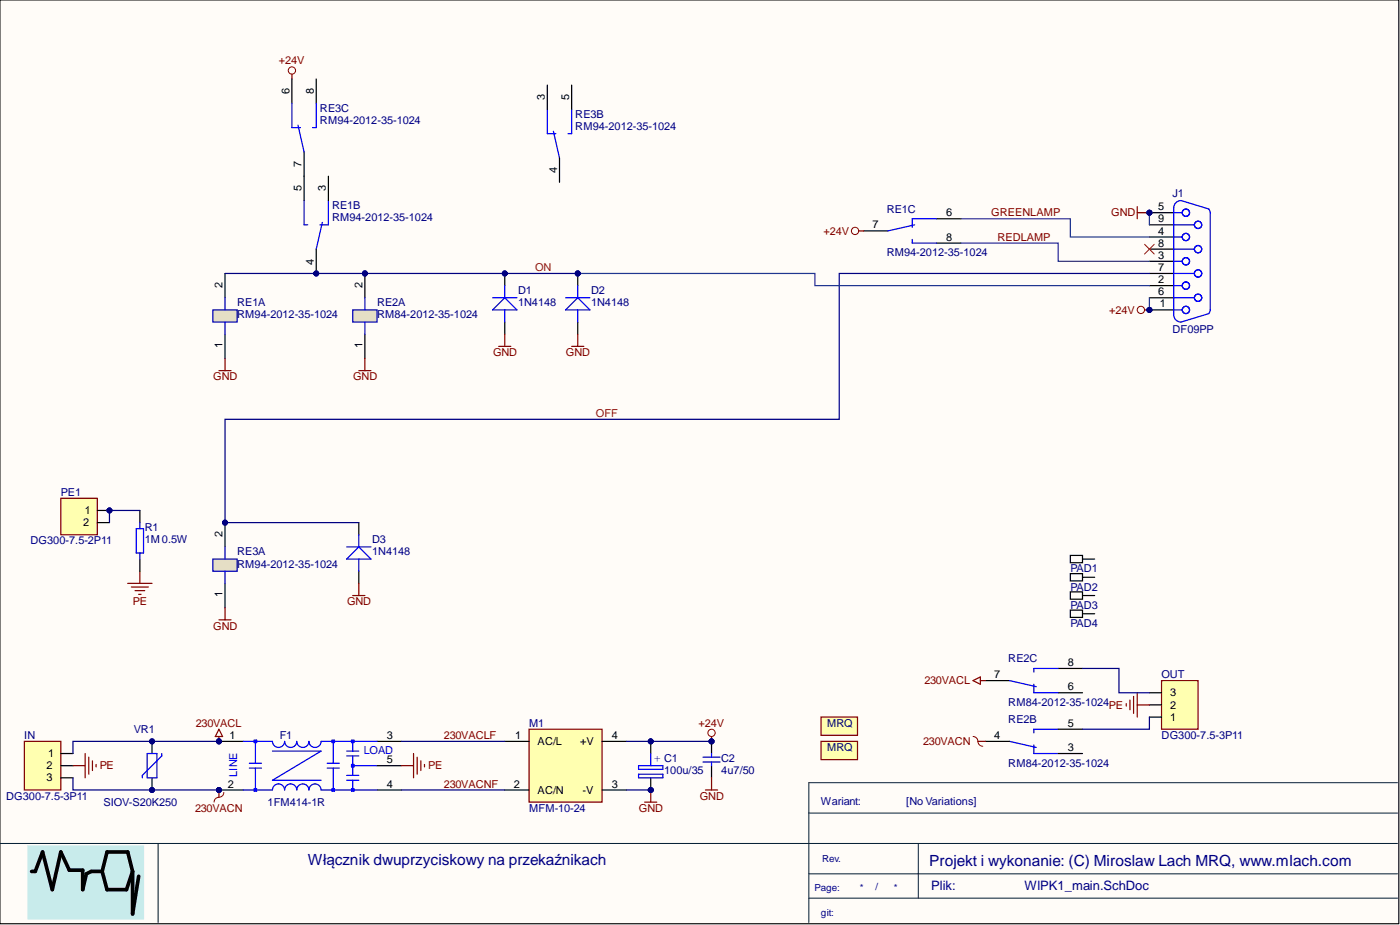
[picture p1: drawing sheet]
<svg xmlns="http://www.w3.org/2000/svg" width="292mm" height="193mm" viewBox="0 0 292 193" stroke-linecap="round" stroke-linejoin="round" font-family="sans-serif">
<defs><g id="words">
<g font-size="3.2" fill="#000080">
<text x="64.2" y="180.4">Włącznik dwuprzyciskowy na przekaźnikach</text>
<text x="193.9" y="180.6">Projekt i wykonanie: (C) Miroslaw Lach MRQ, www.mlach.com</text>
</g>
<g font-size="2.7" fill="#000080">
<text x="194.3" y="185.8">Plik:</text>
<text x="213.8" y="185.8">WlPK1_main.SchDoc</text>
</g>
<g font-size="2.3" fill="#800000">
<text x="58.2" y="13.4">+24V</text>
<text x="206.8" y="45.1">GREENLAMP</text>
<text x="231.9" y="45.1">GND</text>
<text x="171.8" y="48.9">+24V</text>
<text x="208.1" y="50.2">REDLAMP</text>
<text x="231.4" y="65.4">+24V</text>
<text x="102.9" y="74.3">GND</text>
<text x="118.1" y="74.3">GND</text>
<text x="44.5" y="79.4">GND</text>
<text x="73.7" y="79.4">GND</text>
<text x="27.7" y="126.3">PE</text>
<text x="44.5" y="131.3">GND</text>
<text x="72.4" y="126.3">GND</text>
<text x="192.9" y="142.7">230VACL</text>
<text x="40.9" y="151.6">230VACL</text>
<text x="92.6" y="154.2">230VACLF</text>
<text x="145.7" y="151.6">+24V</text>
<text x="192.6" y="155.4">230VACN</text>
<text x="20.8" y="160.5">PE</text>
<text x="89.3" y="160.5">PE</text>
<text x="92.6" y="164.3">230VACNF</text>
<text x="146" y="166.8">GND</text>
<text x="40.7" y="169.4">230VACN</text>
<text x="133.3" y="169.4">GND</text>
</g>
<g font-size="2.3">
<text x="60.4" y="19.5" transform="rotate(-90 60.4 19.5)">6</text>
<text x="65.5" y="19.5" transform="rotate(-90 65.5 19.5)">8</text>
<text x="113.7" y="20.8" transform="rotate(-90 113.7 20.8)">3</text>
<text x="118.8" y="20.8" transform="rotate(-90 118.8 20.8)">5</text>
<text x="62.9" y="34.9" transform="rotate(-90 62.9 34.9)">7</text>
<text x="62.9" y="39.8" transform="rotate(-90 62.9 39.8)">5</text>
<text x="68" y="39.8" transform="rotate(-90 68 39.8)">3</text>
<text x="116.2" y="36.2" transform="rotate(-90 116.2 36.2)">4</text>
<text x="182" y="47.7">7</text>
<text x="197.4" y="45.1">6</text>
<text x="241.7" y="43.9">5</text>
<text x="241.7" y="46.4">9</text>
<text x="197.4" y="50.2">8</text>
<text x="241.7" y="48.9">4</text>
<text x="241.7" y="51.5">8</text>
<text x="65.5" y="55.2" transform="rotate(-90 65.5 55.2)">4</text>
<text x="241.7" y="54">3</text>
<text x="241.7" y="56.5">7</text>
<text x="241.7" y="59.1">2</text>
<text x="46.4" y="60.1" transform="rotate(-90 46.4 60.1)">2</text>
<text x="75.6" y="60.1" transform="rotate(-90 75.6 60.1)">2</text>
<text x="241.7" y="61.6">6</text>
<text x="242" y="64.1">1</text>
<text x="46.4" y="72.6" transform="rotate(-90 46.4 72.6)">1</text>
<text x="75.6" y="72.6" transform="rotate(-90 75.6 72.6)">1</text>
<text x="17.7" y="107.2">1</text>
<text x="17.3" y="109.8">2</text>
<text x="46.4" y="112.1" transform="rotate(-90 46.4 112.1)">2</text>
<text x="46.4" y="124.6" transform="rotate(-90 46.4 124.6)">1</text>
<text x="207.4" y="141.5">7</text>
<text x="222.8" y="138.9">8</text>
<text x="222.8" y="144">6</text>
<text x="244.1" y="147.8">2</text>
<text x="244.1" y="145.3">3</text>
<text x="47.9" y="154.2">1</text>
<text x="80.7" y="154.2">3</text>
<text x="107.5" y="154.2">1</text>
<text x="112.2" y="155.4">AC/L</text>
<text x="121" y="155.4">+V</text>
<text x="127.6" y="154.2">4</text>
<text x="207.4" y="154.2">4</text>
<text x="222.8" y="151.6">5</text>
<text x="244.1" y="150.4">1</text>
<text x="9.7" y="160.5">2</text>
<text x="10.1" y="158">1</text>
<text x="80.7" y="159.2">5</text>
<text x="222.8" y="156.7">3</text>
<text x="9.7" y="163">3</text>
<text x="47.5" y="164.3">2</text>
<text x="80.7" y="164.3">4</text>
<text x="107.2" y="164.3">2</text>
<text x="112.2" y="165.6">AC/N</text>
<text x="121.6" y="165.6">-V</text>
<text x="127.6" y="164.3">3</text>
</g>
<g font-size="2.3" fill="#000080">
<text x="66.7" y="23.3">RE3C</text>
<text x="66.7" y="25.9">RM94-2012-35-1024</text>
<text x="120" y="24.6">RE3B</text>
<text x="120" y="27.1">RM94-2012-35-1024</text>
<text x="244.6" y="41.1">J1</text>
<text x="69.3" y="43.6">RE1B</text>
<text x="69.3" y="46.1">RM94-2012-35-1024</text>
<text x="185" y="44.4">RE1C</text>
<text x="185" y="53.5">RM94-2012-35-1024</text>
<text x="49.5" y="63.9">RE1A</text>
<text x="78.7" y="63.9">RE2A</text>
<text x="108.1" y="61.4">D1</text>
<text x="108.1" y="63.9">1N4148</text>
<text x="123.3" y="61.4">D2</text>
<text x="123.3" y="63.9">1N4148</text>
<text x="49.5" y="66.4">RM94-2012-35-1024</text>
<text x="78.7" y="66.4">RM84-2012-35-1024</text>
<text x="244.6" y="69.5">DF09PP</text>
<text x="12.7" y="103.4">PE1</text>
<text x="6.3" y="113.6">DG300-7.5-2P11</text>
<text x="30.2" y="110.8">R1</text>
<text x="30.2" y="113.3">1M0.5W</text>
<text x="77.7" y="113.3">D3</text>
<text x="49.5" y="115.9">RE3A</text>
<text x="49.5" y="118.4">RM94-2012-35-1024</text>
<text x="77.7" y="115.9">1N4148</text>
<text x="223.3" y="119.4">PAD1</text>
<text x="223.3" y="123.2">PAD2</text>
<text x="223.3" y="127">PAD3</text>
<text x="223.3" y="130.8">PAD4</text>
<text x="210.4" y="138.2">RE2C</text>
<text x="242.4" y="141.5">OUT</text>
<text x="210.4" y="147.3">RM84-2012-35-1024PE</text>
<text x="5.1" y="154.2">IN</text>
<text x="27.9" y="152.9">VR1</text>
<text x="58.4" y="154.2">F1</text>
<text x="110.4" y="151.6">M1</text>
<text x="172.6" y="151.6">MRQ</text>
<text x="210.4" y="150.9">RE2B</text>
<text x="242.4" y="154.2">DG300-7.5-3P11</text>
<text x="137.8" y="157.7" transform="rotate(-180 137.8 157.7)">+</text>
<text x="138.6" y="159">C1</text>
<text x="138.6" y="161.5">100u/35</text>
<text x="150.5" y="159">C2</text>
<text x="150.5" y="161.5">4u7/50</text>
<text x="172.6" y="156.7">MRQ</text>
<text x="210.4" y="160">RM84-2012-35-1024</text>
<text x="1.3" y="166.8">DG300-7.5-3P11</text>
<text x="171.3" y="167.8">Wariant:</text>
<text x="189.1" y="167.8">[No Variations]</text>
<text x="21.6" y="168.1">SIOV-S20K250</text>
<text x="55.8" y="168.1">1FM414-1R</text>
<text x="110.4" y="169.4">MFM-10-24</text>
</g>
<g font-size="2.3" fill="#f00">
<text x="111.7" y="56.5">ON</text>
<text x="124.3" y="87">OFF</text>
</g>
<g font-size="2.3" fill="#00f">
<text x="75.9" y="157.2">LOAD</text>
<text x="49.5" y="162" transform="rotate(-90 49.5 162)">LINE</text>
</g>
<g font-size="2" fill="#000080">
<text x="171.5" y="179.8">Rev.</text>
<text x="169.9" y="185.9">Page:</text>
<text x="179.4" y="185.9">*</text>
<text x="183.2" y="184.2" transform="rotate(-180 183.2 184.2)">/</text>
<text x="186.5" y="185.9">*</text>
<text x="171.3" y="191">git:</text>
</g>
</g></defs>
<path d="M0 0h291.8v192.7h-291.8z" fill-rule="evenodd" fill="#fffcf8"/>
<path d="M0 0h291.8v192.7h-291.8z" fill="none" stroke="#000" stroke-width=".21"/>
<path d="M0 0h291.8v192.7h-291.8z" fill-rule="evenodd" fill="#fffcf8"/>
<path d="M0 0h291.8v192.7h-291.8z" fill="none" stroke="#000" stroke-width=".21"/>
<path d="M0 176h291.6M33 176v16.4M168.8 163.3v29.1M191.6 176v11.4M168.8 187.4h122.8M168.8 182.3h122.8" fill="none" stroke="#001b31" stroke-width=".21"/>
<path d="M5.8 176.5h24.1v15.2h-24.1z" fill-rule="evenodd" fill="#c8ebeb"/>
<path d="M5.8 176.5h24.1v15.2h-24.1z" fill="none" stroke="#c8ebeb" stroke-width=".25"/>
<path d="M6.6 181.8h.8l1.5-4.1 2 7.9 1.8-7.9 1.8 3.8h2.8v4.1l.7-3.3 1-.5h2.3M21.3 181.8l1 3.8h4.1l1.3-3.8M21.3 181.8l1-4.1h4.3l1.1 4.1M27.7 181.8v8.9l1.2-7.9" fill="none" stroke="#000" stroke-width=".76"/>
<path d="M168.8 169.6h122.8M168.8 163.3h122.8" fill="none" stroke="#001b31" stroke-width=".21"/>
<path d="M223.3 115.9h2.6v1.5h-2.6zM223.3 119.7h2.6v1.5h-2.6zM225.9 116.6h2.5M223.3 123.5h2.6v1.5h-2.6zM223.3 127.3h2.6v1.5h-2.6zM225.9 120.4h2.5M225.9 124.2h2.5M225.9 128h2.5" fill="none" stroke="#000" stroke-width=".25"/>
<path d="M44.4 64.7h5.1v2.5h-5.1z" fill-rule="evenodd" fill="#e5dec5"/>
<path d="M44.4 64.7h5.1v2.5h-5.1z" fill="none" stroke="#0000b4" stroke-width=".25"/>
<path d="M46.9 57v5.1M180.2 48.2h5.1M195.4 45.6h5.1M195.4 50.7h5.1M46.9 69.7v5.1M205.6 154.7h5M220.8 152.1h5.1M220.8 157.2h5.1" fill="none" stroke="#000" stroke-width=".25"/>
<path d="M190.3 49.9v.8h5.1M190.8 46.9l-5.5 1.3M195.4 45.6h-5.1v1.8M46.9 62.1v2.6M46.9 67.2v2.5M210.6 154.7l5.6 1.2M215.7 155.4v1.8h5.1M220.8 152.1h-5.1v.8" fill="none" stroke="#00f" stroke-width=".25"/>
<circle cx="238" cy="64.7" r=".76" fill="none" stroke="#800000" stroke-width=".21"/>
<path d="M238.8 64.7h1" fill="none" stroke="#800000" stroke-width=".25"/>
<circle cx="239.8" cy="64.7" r=".51" fill="#000080"/>
<circle cx="239.8" cy="64.7" r=".51" fill="none" stroke="#000080" stroke-width=".21"/>
<path d="M60.9 15.5v1M45.7 77.3h2.5M46.9 74.8v2.5" fill="none" stroke="#800000" stroke-width=".25"/>
<circle cx="60.9" cy="14.7" r=".76" fill="none" stroke="#800000" stroke-width=".21"/>
<circle cx="76.1" cy="57" r=".51" fill="#000080"/>
<circle cx="76.1" cy="57" r=".51" fill="none" stroke="#000080" stroke-width=".21"/>
<path d="M73.6 64.7h5.1v2.5h-5.1z" fill-rule="evenodd" fill="#e5dec5"/>
<path d="M73.6 64.7h5.1v2.5h-5.1z" fill="none" stroke="#0000b4" stroke-width=".25"/>
<path d="M76.1 57v5.1" fill="none" stroke="#000" stroke-width=".25"/>
<circle cx="76.1" cy="57" r=".51" fill="#000080"/>
<circle cx="76.1" cy="57" r=".51" fill="none" stroke="#000080" stroke-width=".21"/>
<path d="M114.2 17.7v5.1M119.3 17.7v5.1M116.7 33v5M76.1 69.7v5.1M220.8 139.4h5.1M205.6 142h5M220.8 144.5h5.1" fill="none" stroke="#000" stroke-width=".25"/>
<path d="M114.2 22.8v5.1h1.8M115.5 27.4l1.2 5.6M119.3 22.8v5.1h-.8M76.1 62.1v2.6M76.1 67.2v2.5M220.8 139.4h-5.1v.8M210.6 142l5.6 1.3M215.7 142.7v1.8h5.1" fill="none" stroke="#00f" stroke-width=".25"/>
<path d="M74.9 77.3h2.5M76.1 74.8v2.5" fill="none" stroke="#800000" stroke-width=".25"/>
<circle cx="46.9" cy="109" r=".51" fill="#000080"/>
<circle cx="46.9" cy="109" r=".51" fill="none" stroke="#000080" stroke-width=".21"/>
<path d="M44.4 116.6h5.1v2.6h-5.1z" fill-rule="evenodd" fill="#e5dec5"/>
<path d="M44.4 116.6h5.1v2.6h-5.1z" fill="none" stroke="#0000b4" stroke-width=".25"/>
<path d="M46.9 109v5.1" fill="none" stroke="#000" stroke-width=".25"/>
<circle cx="46.9" cy="109" r=".51" fill="#000080"/>
<circle cx="46.9" cy="109" r=".51" fill="none" stroke="#000080" stroke-width=".21"/>
<path d="M46.9 121.7v5.1" fill="none" stroke="#000" stroke-width=".25"/>
<path d="M46.9 114.1v2.5M46.9 119.2v2.5" fill="none" stroke="#00f" stroke-width=".25"/>
<circle cx="66" cy="57" r=".51" fill="#000080"/>
<circle cx="66" cy="57" r=".51" fill="none" stroke="#000080" stroke-width=".21"/>
<path d="M63.4 41.8v5.1h.8M67.2 46.4l-1.2 5.6M68.5 41.8v5.1h-1.8" fill="none" stroke="#00f" stroke-width=".25"/>
<path d="M63.4 36.8v5M66 52v5" fill="none" stroke="#000" stroke-width=".25"/>
<circle cx="66" cy="57" r=".51" fill="#000080"/>
<circle cx="66" cy="57" r=".51" fill="none" stroke="#000080" stroke-width=".21"/>
<path d="M60.9 16.5v5.1M66 16.5v5.1M63.4 31.7v5.1M68.5 36.8v5" fill="none" stroke="#000" stroke-width=".25"/>
<path d="M60.9 21.6v5h1.8M62.2 26.1l1.2 5.6M66 21.6v5h-.8" fill="none" stroke="#00f" stroke-width=".25"/>
<path d="M179.2 48.2h1M45.7 129.3h2.5M46.9 126.8v2.5M203 142l1.5-.8v1.5zM204.5 142h1.1" fill="none" stroke="#800000" stroke-width=".25"/>
<circle cx="178.4" cy="48.2" r=".76" fill="none" stroke="#800000" stroke-width=".21"/>
<path d="M242.4 142h7.6v10.1h-7.6z" fill-rule="evenodd" fill="#ffffb0"/>
<path d="M242.4 142h7.6v10.1h-7.6z" fill="none" stroke="#800000" stroke-width=".25"/>
<path d="M239.8 149.6h2.6M239.8 147.1h2.6M239.8 144.5h2.6" fill="none" stroke="#000" stroke-width=".25"/>
<path d="M5.1 154.7h7.6v10.1h-7.6z" fill-rule="evenodd" fill="#ffffb0"/>
<path d="M5.1 154.7h7.6v10.1h-7.6zM45.7 152.1l.7 1.5h-1.5zM45.7 153.6v1.1" fill="none" stroke="#800000" stroke-width=".25"/>
<path d="M12.7 157.2h2.5M12.7 159.7h2.5M12.7 162.3h2.5" fill="none" stroke="#000" stroke-width=".25"/>
<circle cx="45.7" cy="154.7" r=".51" fill="#000080"/>
<circle cx="45.7" cy="154.7" r=".51" fill="none" stroke="#000080" stroke-width=".21"/>
<path d="M46.7 165.3a1.18 1.18 0 0 1-1.4 1.1l-.6 .5v.4" fill="none" stroke="#800000" stroke-width=".21"/>
<path d="M45.7 164.8v1.5" fill="none" stroke="#800000" stroke-width=".25"/>
<circle cx="45.7" cy="164.8" r=".51" fill="#000080"/>
<circle cx="45.7" cy="164.8" r=".51" fill="none" stroke="#000080" stroke-width=".21"/>
<path d="M110.4 152.1h15.2v15.2h-15.2z" fill-rule="evenodd" fill="#ffffb0"/>
<path d="M110.4 152.1h15.2v15.2h-15.2z" fill="none" stroke="#800000" stroke-width=".25"/>
<path d="M105.3 154.7h5.1M125.6 154.7h5.1M105.3 164.8h5.1M125.6 164.8h5.1" fill="none" stroke="#000" stroke-width=".25"/>
<circle cx="45.7" cy="154.7" r=".51" fill="#000080"/>
<circle cx="45.7" cy="154.7" r=".51" fill="none" stroke="#000080" stroke-width=".21"/>
<circle cx="45.7" cy="164.8" r=".51" fill="#000080"/>
<circle cx="45.7" cy="164.8" r=".51" fill="none" stroke="#000080" stroke-width=".21"/>
<path d="M45.7 154.7h5.1" fill="none" stroke="#000" stroke-width=".25"/>
<circle cx="45.7" cy="154.7" r=".51" fill="#000080"/>
<circle cx="45.7" cy="154.7" r=".51" fill="none" stroke="#000080" stroke-width=".21"/>
<path d="M45.7 164.8h5.1M78.7 164.8h5" fill="none" stroke="#000" stroke-width=".25"/>
<circle cx="45.7" cy="164.8" r=".51" fill="#000080"/>
<circle cx="45.7" cy="164.8" r=".51" fill="none" stroke="#000080" stroke-width=".21"/>
<path d="M78.7 154.7h5M78.7 159.7h5" fill="none" stroke="#000" stroke-width=".25"/>
<g fill="none" stroke="#00f" stroke-width=".25">
<path d="M50.8 154.7h6a1.27 1.27 0 0 0 1.3 1.2 1.27 1.27 0 0 0 1.3-1.2 1.27 1.27 0 0 0 1.3 1.2 1.27 1.27 0 0 0 1.2-1.2 1.27 1.27 0 0 0 1.3 1.2 1.27 1.27 0 0 0 1.3-1.2 1.27 1.27 0 0 0 1.2 1.2 1.27 1.27 0 0 0 1.3-1.2h11.7M52 159.2h2.6M53 154.4h.5v.5h-.5zM53.3 154.7v4.5M56.8 156.7h10.2l-10.2 6.1h10.2M68.3 159.2h2.5M69.3 154.4h.5v.5h-.5zM69.5 154.7v4.5M72.3 156.7h2.6M72.3 157.7h2.6M73.3 154.4h.5v.5h-.5zM73.3 159.5h.5v.5h-.5z"/>
<path d="M73.6 154.7v2M73.6 157.7v4.1M73.6 159.7h5.1M50.8 164.8h6a1.27 1.27 0 0 1 1.3-1.3 1.27 1.27 0 0 1 1.3 1.3 1.27 1.27 0 0 1 1.3-1.3 1.27 1.27 0 0 1 1.2 1.3 1.27 1.27 0 0 1 1.3-1.3 1.27 1.27 0 0 1 1.3 1.3 1.27 1.27 0 0 1 1.2-1.3 1.27 1.27 0 0 1 1.3 1.3h11.7M52 160.2h2.6M53 164.6h.5v.5h-.5zM53.3 160.2v4.6M68.3 160.2h2.5M69.3 164.6h.5v.5h-.5zM69.5 160.2v4.6M72.3 162.8h2.6M72.3 161.8h2.6"/>
<path d="M73.3 164.6h.5v.5h-.5zM73.6 162.8v2"/>
</g>
<path d="M83.7 159.7h2.6M86.3 157.2v5.1M87 158v3.5M87.8 158.7v2M88.6 159.5v.5" fill="none" stroke="#800000" stroke-width=".25"/>
<circle cx="135.8" cy="164.8" r=".51" fill="#000080"/>
<circle cx="135.8" cy="164.8" r=".51" fill="none" stroke="#000080" stroke-width=".21"/>
<circle cx="135.8" cy="154.7" r=".51" fill="#000080"/>
<circle cx="135.8" cy="154.7" r=".51" fill="none" stroke="#000080" stroke-width=".21"/>
<path d="M135.8 162.3v2.5" fill="none" stroke="#000" stroke-width=".25"/>
<circle cx="135.8" cy="164.8" r=".51" fill="#000080"/>
<circle cx="135.8" cy="164.8" r=".51" fill="none" stroke="#000080" stroke-width=".21"/>
<path d="M135.8 154.7v2.5" fill="none" stroke="#000" stroke-width=".25"/>
<circle cx="135.8" cy="154.7" r=".51" fill="#000080"/>
<circle cx="135.8" cy="154.7" r=".51" fill="none" stroke="#000080" stroke-width=".21"/>
<path d="M133.2 159.7h5.1v.8h-5.1zM135.8 157.2v2.5M133.2 161.5h5.1v.8h-5.1z" fill="none" stroke="#00f" stroke-width=".25"/>
<circle cx="148.5" cy="152.9" r=".76" fill="none" stroke="#800000" stroke-width=".21"/>
<path d="M148.5 153.6v1.1" fill="none" stroke="#800000" stroke-width=".25"/>
<circle cx="148.5" cy="154.7" r=".51" fill="#000080"/>
<circle cx="148.5" cy="154.7" r=".51" fill="none" stroke="#000080" stroke-width=".21"/>
<circle cx="148.5" cy="154.7" r=".51" fill="#000080"/>
<circle cx="148.5" cy="154.7" r=".51" fill="none" stroke="#000080" stroke-width=".21"/>
<path d="M148.5 154.7v2.5" fill="none" stroke="#000" stroke-width=".25"/>
<circle cx="148.5" cy="154.7" r=".51" fill="#000080"/>
<circle cx="148.5" cy="154.7" r=".51" fill="none" stroke="#000080" stroke-width=".21"/>
<path d="M148.5 159.7v2.6" fill="none" stroke="#000" stroke-width=".25"/>
<path d="M146.7 159h3.5M146.7 158h3.5M148.5 157.2v.8M148.5 159v.7" fill="none" stroke="#00f" stroke-width=".25"/>
<path d="M134.5 167.3h2.5M135.8 164.8v2.5M147.2 164.8h2.5M148.5 162.3v2.5" fill="none" stroke="#800000" stroke-width=".25"/>
<circle cx="135.8" cy="164.8" r=".51" fill="#000080"/>
<circle cx="135.8" cy="164.8" r=".51" fill="none" stroke="#000080" stroke-width=".21"/>
<path d="M15.2 159.7h2.6M17.8 157.2v5.1M18.5 158v3.5M19.3 158.7v2M20 159.5v.5M204 154.7h1.6M235 146.8v.5M235.8 146v2.1M236.5 145.3v3.5M237.3 144.5v5.1M237.3 147.1h2.5" fill="none" stroke="#800000" stroke-width=".25"/>
<path d="M203 153.6a1.19 1.19 0 0 1 1.1 1.5l.6 .5 .3 .1" fill="none" stroke="#800000" stroke-width=".21"/>
<circle cx="31.7" cy="154.7" r=".51" fill="#000080"/>
<circle cx="31.7" cy="154.7" r=".51" fill="none" stroke="#000080" stroke-width=".21"/>
<circle cx="31.7" cy="164.8" r=".51" fill="#000080"/>
<circle cx="31.7" cy="164.8" r=".51" fill="none" stroke="#000080" stroke-width=".21"/>
<path d="M31.7 154.7v2.5" fill="none" stroke="#000" stroke-width=".25"/>
<circle cx="31.7" cy="154.7" r=".51" fill="#000080"/>
<circle cx="31.7" cy="154.7" r=".51" fill="none" stroke="#000080" stroke-width=".21"/>
<path d="M31.7 162.3v2.5" fill="none" stroke="#000" stroke-width=".25"/>
<circle cx="31.7" cy="164.8" r=".51" fill="#000080"/>
<circle cx="31.7" cy="164.8" r=".51" fill="none" stroke="#000080" stroke-width=".21"/>
<path d="M30.7 157.2h2v5.1h-2zM33.8 157.2v.5l-4.1 4.1v.5" fill="none" stroke="#00f" stroke-width=".25"/>
<circle cx="105.3" cy="57" r=".51" fill="#000080"/>
<circle cx="105.3" cy="57" r=".51" fill="none" stroke="#000080" stroke-width=".21"/>
<path d="M105.3 57v2.6M105.3 67.2v2.5" fill="none" stroke="#000" stroke-width=".25"/>
<circle cx="105.3" cy="57" r=".51" fill="#000080"/>
<circle cx="105.3" cy="57" r=".51" fill="none" stroke="#000080" stroke-width=".21"/>
<path d="M105.3 59.6v2.5M102.8 64.7l2.5-2.6 2.6 2.6zM102.8 62.1h5.1M105.3 64.7v2.5" fill="none" stroke="#00f" stroke-width=".25"/>
<circle cx="120.5" cy="57" r=".51" fill="#000080"/>
<circle cx="120.5" cy="57" r=".51" fill="none" stroke="#000080" stroke-width=".21"/>
<path d="M120.5 57v2.6M120.5 67.2v2.5" fill="none" stroke="#000" stroke-width=".25"/>
<circle cx="120.5" cy="57" r=".51" fill="#000080"/>
<circle cx="120.5" cy="57" r=".51" fill="none" stroke="#000080" stroke-width=".21"/>
<path d="M120.5 59.6v2.5M118 64.7l2.5-2.6 2.6 2.6zM118 62.1h5.1M120.5 64.7v2.5M72.3 116.6l2.6-2.5 2.5 2.5zM72.3 114.1h5.1M74.9 111.6v2.5M74.9 116.6v2.6" fill="none" stroke="#00f" stroke-width=".25"/>
<path d="M74.9 109v2.6M74.9 119.2v2.5" fill="none" stroke="#000" stroke-width=".25"/>
<path d="M104 72.3h2.6M105.3 69.7v2.6M119.3 72.3h2.5M120.5 69.7v2.6M29.2 119.2v2.5M26.6 121.7h5.1M27.4 122.5h3.6M28.2 123.2h2M28.9 124h.5M73.6 124.2h2.5M74.9 121.7v2.5" fill="none" stroke="#800000" stroke-width=".25"/>
<circle cx="22.8" cy="106.5" r=".51" fill="#000080"/>
<circle cx="22.8" cy="106.5" r=".51" fill="none" stroke="#000080" stroke-width=".21"/>
<path d="M12.7 104h7.6v7.6h-7.6z" fill-rule="evenodd" fill="#ffffb0"/>
<path d="M12.7 104h7.6v7.6h-7.6z" fill="none" stroke="#800000" stroke-width=".25"/>
<path d="M20.3 106.5h2.5" fill="none" stroke="#000" stroke-width=".25"/>
<circle cx="22.8" cy="106.5" r=".51" fill="#000080"/>
<circle cx="22.8" cy="106.5" r=".51" fill="none" stroke="#000080" stroke-width=".21"/>
<path d="M20.3 109h2.5M29.2 106.5v2.5M29.2 116.6v2.6" fill="none" stroke="#000" stroke-width=".25"/>
<path d="M28.4 110.3h1.5v5.1h-1.5zM29.2 109v1.3M29.2 115.4v1.2" fill="none" stroke="#00f" stroke-width=".25"/>
<circle cx="239.8" cy="44.4" r=".51" fill="#000080"/>
<circle cx="239.8" cy="44.4" r=".51" fill="none" stroke="#000080" stroke-width=".21"/>
<circle cx="239.8" cy="64.7" r=".51" fill="#000080"/>
<circle cx="239.8" cy="64.7" r=".51" fill="none" stroke="#000080" stroke-width=".21"/>
<path d="M239.8 44.4h5.1" fill="none" stroke="#000" stroke-width=".25"/>
<circle cx="239.8" cy="44.4" r=".51" fill="#000080"/>
<circle cx="239.8" cy="44.4" r=".51" fill="none" stroke="#000080" stroke-width=".21"/>
<path d="M239.8 46.9h5.1M239.8 49.4h5.1M239.8 52h5.1M239.8 54.5h5.1M239.8 57h5.1M239.8 59.6h5.1M239.8 62.1h5.1M239.8 64.7h5.1" fill="none" stroke="#000" stroke-width=".25"/>
<circle cx="239.8" cy="64.7" r=".51" fill="#000080"/>
<circle cx="239.8" cy="64.7" r=".51" fill="none" stroke="#000080" stroke-width=".21"/>
<g fill="none" stroke="#00f" stroke-width=".25">
<path d="M244.9 44.4h1.8M244.9 46.9h4.3M244.9 49.4h1.8M244.9 52h4.3M244.9 54.5h1.8M244.9 57h4.3M244.9 59.6h1.8M252.2 43.7l.3 .7v20.3l-.3 .7M252.2 43.6l-5.8-1.8a1.53 1.53 0 0 0-1.5 1.6v22.3a1.52 1.52 0 0 0 1.5 1.5l5.8-1.8M244.9 62.1h4.3M244.9 64.7h1.8"/>
<circle cx="247.4" cy="44.4" r=".76"/>
<circle cx="247.4" cy="54.5" r=".76"/>
<circle cx="247.4" cy="59.6" r=".76"/>
<circle cx="247.4" cy="49.4" r=".76"/>
<circle cx="250" cy="46.9" r=".76"/>
<circle cx="250" cy="52" r=".76"/>
<circle cx="250" cy="57" r=".76"/>
<circle cx="247.4" cy="64.7" r=".76"/>
<circle cx="250" cy="62.1" r=".76"/>
</g>
<path d="M237.3 43.1v2.5M237.3 44.4h2.5" fill="none" stroke="#800000" stroke-width=".25"/>
<circle cx="239.8" cy="44.4" r=".51" fill="#000080"/>
<circle cx="239.8" cy="44.4" r=".51" fill="none" stroke="#000080" stroke-width=".21"/>
<path d="M171.3 154.7h7.6v3.8h-7.6z" fill-rule="evenodd" fill="#ffffb0"/>
<path d="M171.3 154.7h7.6v3.8h-7.6z" fill="none" stroke="#800000" stroke-width=".25"/>
<path d="M171.3 149.6h7.6v3.8h-7.6z" fill-rule="evenodd" fill="#ffffb0"/>
<path d="M171.3 149.6h7.6v3.8h-7.6z" fill="none" stroke="#800000" stroke-width=".25"/>
<path d="M239.8 44.4v2.5" fill="none" stroke="#1c4587" stroke-width=".25"/>
<circle cx="239.8" cy="44.4" r=".51" fill="#000080"/>
<circle cx="239.8" cy="44.4" r=".51" fill="none" stroke="#000080" stroke-width=".21"/>
<path d="M15.2 162.3v2.5h30.5" fill="none" stroke="#000080" stroke-width=".25"/>
<circle cx="31.7" cy="164.8" r=".51" fill="#000080"/>
<circle cx="31.7" cy="164.8" r=".51" fill="none" stroke="#000080" stroke-width=".21"/>
<circle cx="45.7" cy="164.8" r=".51" fill="#000080"/>
<circle cx="45.7" cy="164.8" r=".51" fill="none" stroke="#000080" stroke-width=".21"/>
<path d="M45.7 154.7h-30.5v2.5" fill="none" stroke="#000080" stroke-width=".25"/>
<circle cx="45.7" cy="154.7" r=".51" fill="#000080"/>
<circle cx="45.7" cy="154.7" r=".51" fill="none" stroke="#000080" stroke-width=".21"/>
<circle cx="31.7" cy="154.7" r=".51" fill="#000080"/>
<circle cx="31.7" cy="154.7" r=".51" fill="none" stroke="#000080" stroke-width=".21"/>
<path d="M29.2 106.5h-6.4v2.5" fill="none" stroke="#000080" stroke-width=".25"/>
<circle cx="22.8" cy="106.5" r=".51" fill="#000080"/>
<circle cx="22.8" cy="106.5" r=".51" fill="none" stroke="#000080" stroke-width=".21"/>
<path d="M239.8 57h-64.7v30.5h-128.2v21.5h28" fill="none" stroke="#000080" stroke-width=".25"/>
<circle cx="46.9" cy="109" r=".51" fill="#000080"/>
<circle cx="46.9" cy="109" r=".51" fill="none" stroke="#000080" stroke-width=".21"/>
<path d="M46.9 57h29.2" fill="none" stroke="#000080" stroke-width=".25"/>
<circle cx="66" cy="57" r=".51" fill="#000080"/>
<circle cx="66" cy="57" r=".51" fill="none" stroke="#000080" stroke-width=".21"/>
<circle cx="76.1" cy="57" r=".51" fill="#000080"/>
<circle cx="76.1" cy="57" r=".51" fill="none" stroke="#000080" stroke-width=".21"/>
<path d="M76.1 57h44.4" fill="none" stroke="#000080" stroke-width=".25"/>
<circle cx="76.1" cy="57" r=".51" fill="#000080"/>
<circle cx="76.1" cy="57" r=".51" fill="none" stroke="#000080" stroke-width=".21"/>
<circle cx="105.3" cy="57" r=".51" fill="#000080"/>
<circle cx="105.3" cy="57" r=".51" fill="none" stroke="#000080" stroke-width=".21"/>
<circle cx="120.5" cy="57" r=".51" fill="#000080"/>
<circle cx="120.5" cy="57" r=".51" fill="none" stroke="#000080" stroke-width=".21"/>
<path d="M83.7 154.7h21.6M83.7 164.8h21.6" fill="none" stroke="#000080" stroke-width=".25"/>
<path d="M120.5 57h49.5v2.6h69.8" fill="none" stroke="#1c4587" stroke-width=".25"/>
<circle cx="120.5" cy="57" r=".51" fill="#000080"/>
<circle cx="120.5" cy="57" r=".51" fill="none" stroke="#000080" stroke-width=".21"/>
<path d="M130.7 164.8h5.1" fill="none" stroke="#000080" stroke-width=".25"/>
<circle cx="135.8" cy="164.8" r=".51" fill="#000080"/>
<circle cx="135.8" cy="164.8" r=".51" fill="none" stroke="#000080" stroke-width=".21"/>
<path d="M130.7 154.7h17.8" fill="none" stroke="#000080" stroke-width=".25"/>
<circle cx="135.8" cy="154.7" r=".51" fill="#000080"/>
<circle cx="135.8" cy="154.7" r=".51" fill="none" stroke="#000080" stroke-width=".21"/>
<circle cx="148.5" cy="154.7" r=".51" fill="#000080"/>
<circle cx="148.5" cy="154.7" r=".51" fill="none" stroke="#000080" stroke-width=".21"/>
<path d="M200.5 50.7h20.3v3.8h19M200.5 45.6h22.8v3.8h16.5M239.8 62.1v2.6" fill="none" stroke="#1c4587" stroke-width=".25"/>
<path d="M225.9 139.4h7.6v5.1h6.3M239.8 149.6v2.5h-13.9" fill="none" stroke="#000080" stroke-width=".25"/>
<circle cx="239.8" cy="64.7" r=".51" fill="#000080"/>
<circle cx="239.8" cy="64.7" r=".51" fill="none" stroke="#000080" stroke-width=".21"/>
<path d="M238.8 51l2 2M240.8 51l-2 2" fill="none" stroke="#f00" stroke-width=".21"/>
<use href="#words"/>
</svg>
